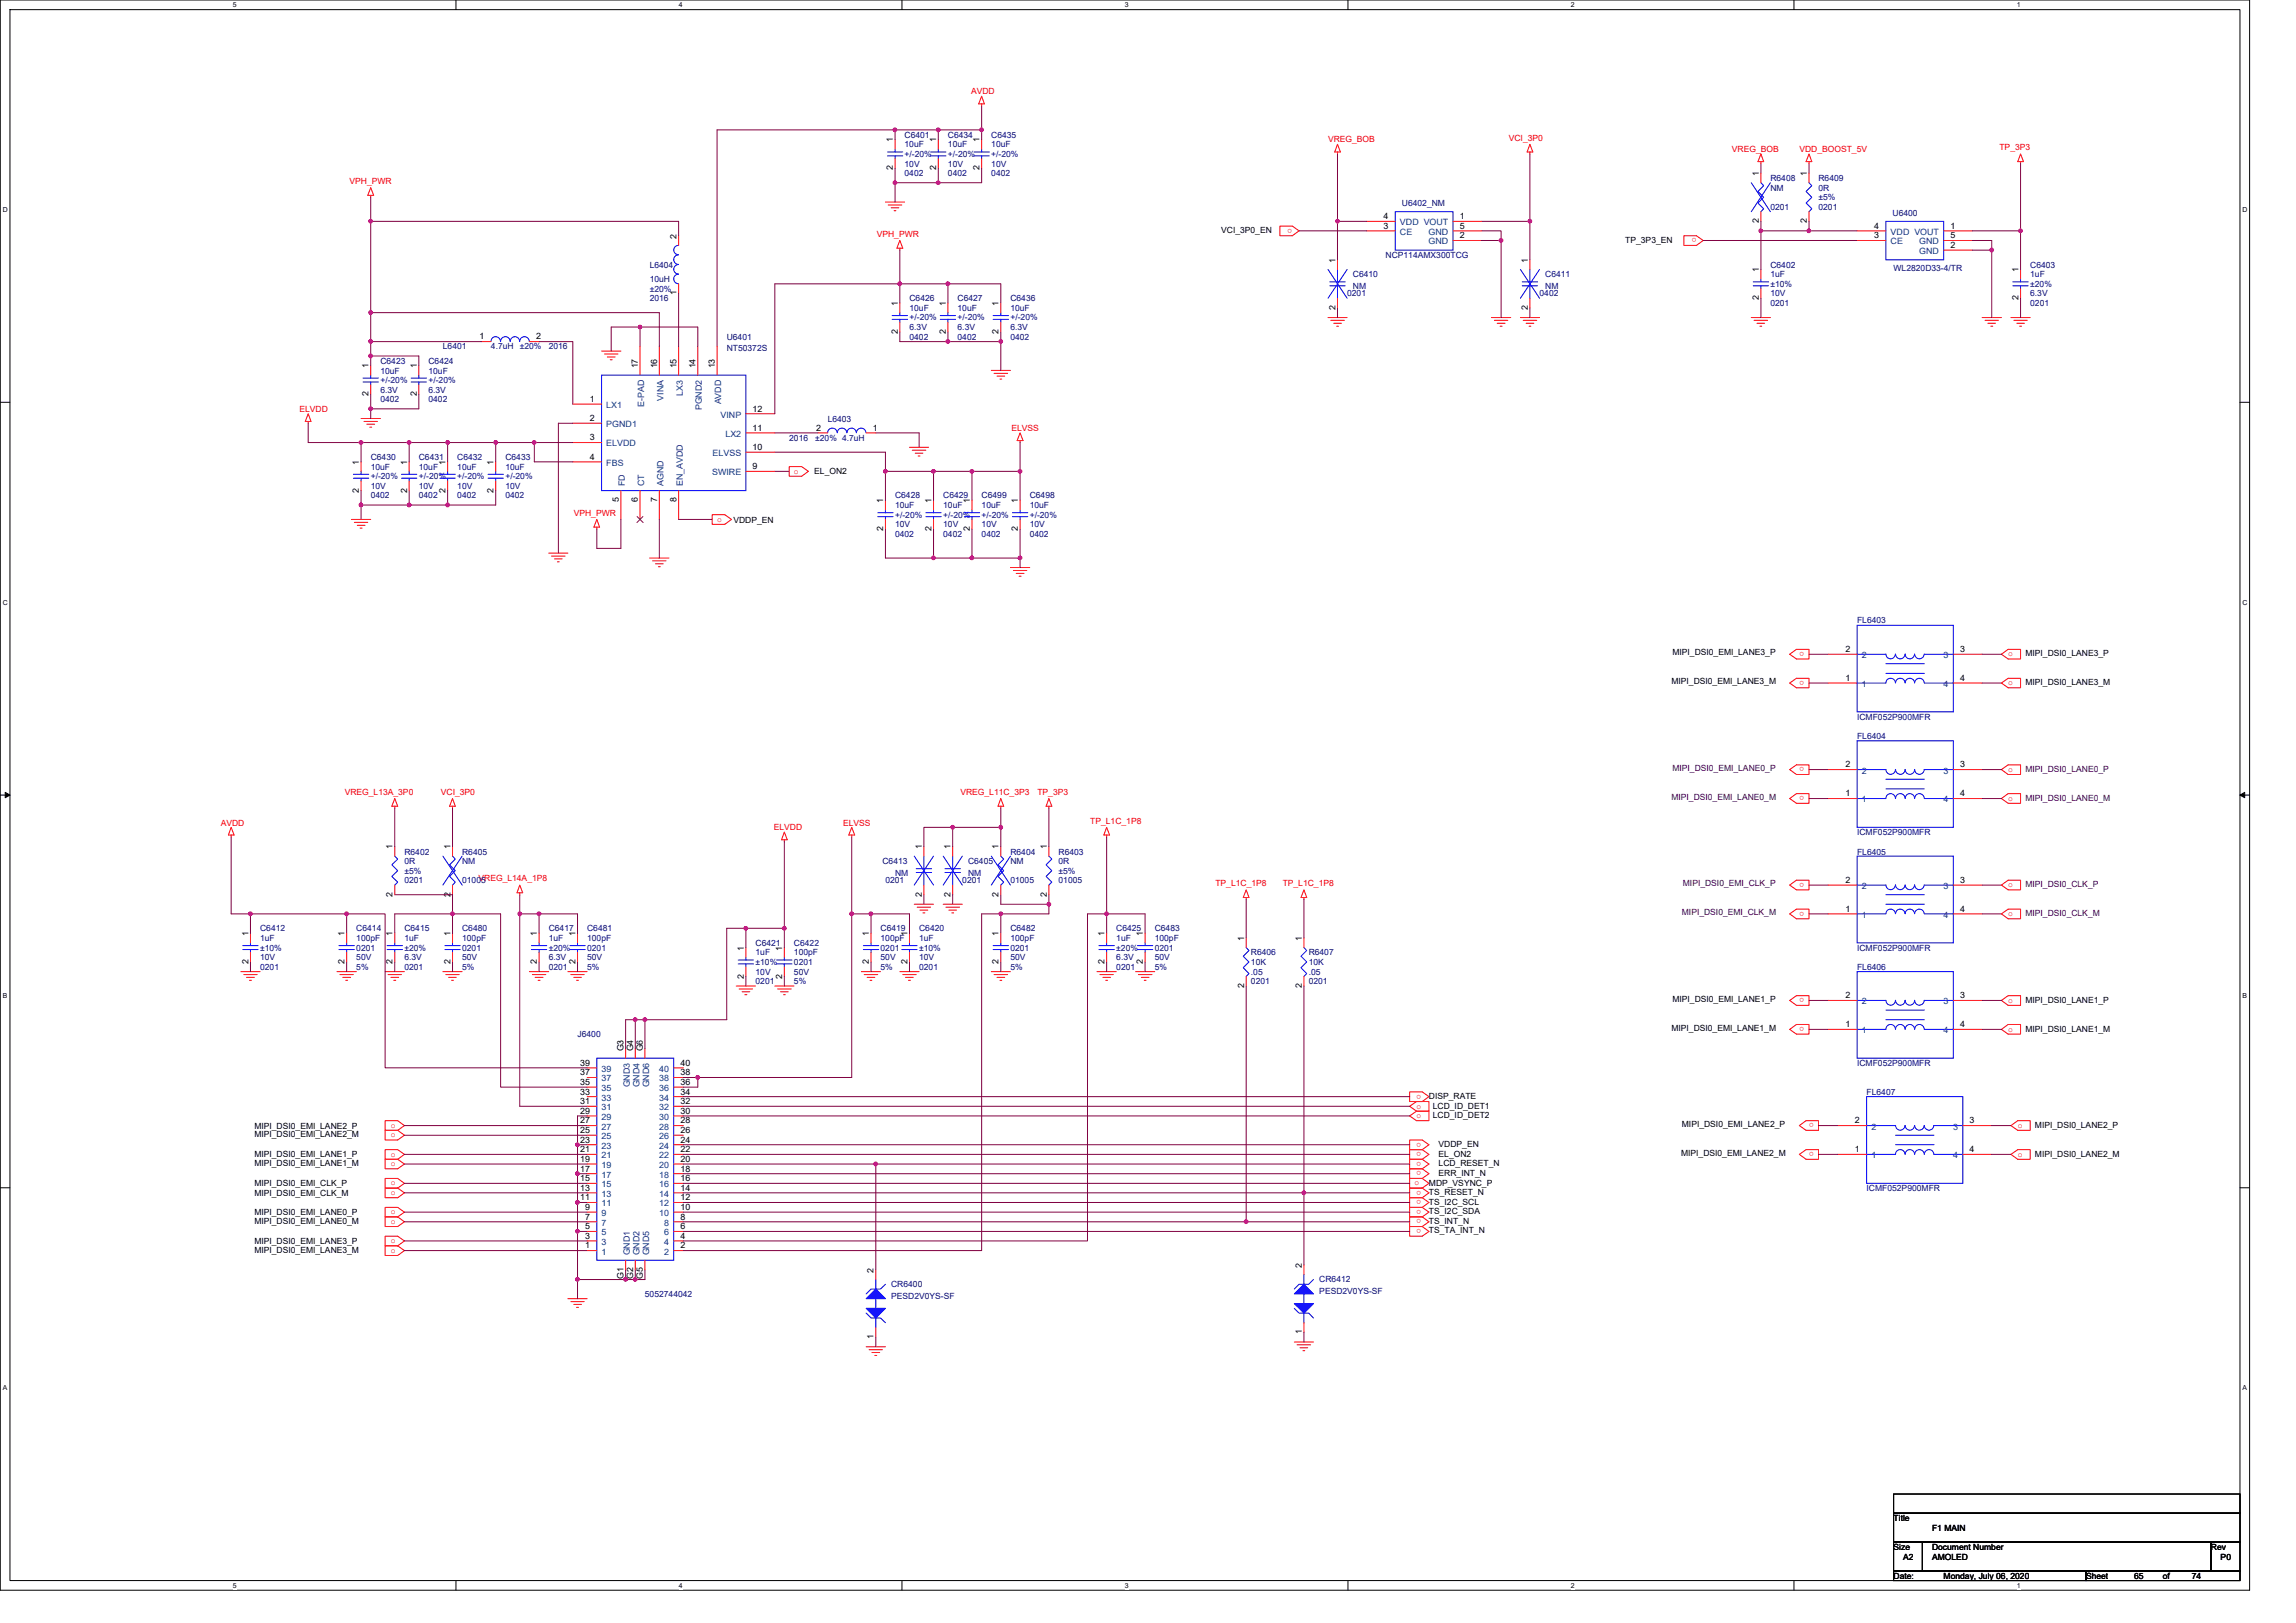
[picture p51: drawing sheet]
<svg xmlns="http://www.w3.org/2000/svg" width="297mm" height="210mm" viewBox="0 0 297 210" stroke-linecap="round" stroke-linejoin="round" font-family="sans-serif">
<defs><g id="words">
<g font-size="1.1" fill="#000080">
<text x="117" y="17.8">C6401</text>
<text x="122.6" y="17.8">C6434</text>
<text x="128.2" y="17.8">C6435</text>
<text x="117" y="19.1">10uF</text>
<text x="117" y="22.8">0402</text>
<text x="117" y="21.5">10V</text>
<text x="117" y="20.3">+/-20%</text>
<text x="122.6" y="19.1">10uF</text>
<text x="122.6" y="22.8">0402</text>
<text x="122.6" y="21.5">10V</text>
<text x="122.6" y="20.3">+/-20%</text>
<text x="128.2" y="19.1">10uF</text>
<text x="128.2" y="22.8">0402</text>
<text x="128.2" y="21.5">10V</text>
<text x="128.2" y="20.3">+/-20%</text>
<text x="229" y="23.4">R6408</text>
<text x="235.3" y="23.4">R6409</text>
<text x="181.4" y="26.6">U6402_NM</text>
<text x="229" y="24.7">NM</text>
<text x="229" y="27.2">0201</text>
<text x="235.3" y="24.7">0R</text>
<text x="235.3" y="25.9">±5%</text>
<text x="235.3" y="27.2">0201</text>
<text x="244.9" y="27.9">U6400</text>
<text x="84" y="34.6">L6404</text>
<text x="175" y="35.9">C6410</text>
<text x="179.3" y="33.4">NCP114AMX300TCG</text>
<text x="199.9" y="35.9">C6411</text>
<text x="229" y="34.6">C6402</text>
<text x="229" y="35.9">1uF</text>
<text x="245" y="35.1">WL2820D33-4/TR</text>
<text x="262.7" y="34.6">C6403</text>
<text x="262.7" y="35.9">1uF</text>
<text x="84" y="36.5">10uH</text>
<text x="84" y="37.7">±20%</text>
<text x="84" y="39">2016</text>
<text x="117.7" y="39">C6426</text>
<text x="117.7" y="40.2">10uF</text>
<text x="117.7" y="41.5">+/-20%</text>
<text x="123.9" y="39">C6427</text>
<text x="123.9" y="40.2">10uF</text>
<text x="123.9" y="41.5">+/-20%</text>
<text x="130.7" y="39">C6436</text>
<text x="130.7" y="40.2">10uF</text>
<text x="130.7" y="41.5">+/-20%</text>
<text x="174.3" y="38.4">0201</text>
<text x="175" y="37.4">NM</text>
<text x="199.2" y="38.4">0402</text>
<text x="199.9" y="37.4">NM</text>
<text x="229" y="39.6">0201</text>
<text x="229" y="38.4">10V</text>
<text x="229" y="37.1">±10%</text>
<text x="262.7" y="39.6">0201</text>
<text x="262.7" y="38.4">6.3V</text>
<text x="262.7" y="37.1">±20%</text>
<text x="49.2" y="47.1">C6423</text>
<text x="55.4" y="47.1">C6424</text>
<text x="57.3" y="45.2">L6401</text>
<text x="63.5" y="45.2">4.7uH</text>
<text x="67.2" y="45.2">±20%</text>
<text x="71" y="45.2">2016</text>
<text x="94" y="44">U6401</text>
<text x="94" y="45.4">NT50372S</text>
<text x="117.7" y="44">0402</text>
<text x="117.7" y="42.7">6.3V</text>
<text x="123.9" y="44">0402</text>
<text x="123.9" y="42.7">6.3V</text>
<text x="130.7" y="44">0402</text>
<text x="130.7" y="42.7">6.3V</text>
<text x="49.2" y="48.3">10uF</text>
<text x="49.2" y="52">0402</text>
<text x="49.2" y="50.8">6.3V</text>
<text x="49.2" y="49.6">+/-20%</text>
<text x="55.4" y="48.3">10uF</text>
<text x="55.4" y="52">0402</text>
<text x="55.4" y="50.8">6.3V</text>
<text x="55.4" y="49.6">+/-20%</text>
<text x="48" y="59.5">C6430</text>
<text x="54.2" y="59.5">C6431</text>
<text x="59.2" y="59.5">C6432</text>
<text x="65.4" y="59.5">C6433</text>
<text x="102.1" y="57">2016</text>
<text x="105.5" y="57">±20% 4.7uH</text>
<text x="107.1" y="54.5">L6403</text>
<text x="48" y="60.8">10uF</text>
<text x="48" y="64.5">0402</text>
<text x="48" y="63.2">10V</text>
<text x="48" y="62">+/-20%</text>
<text x="54.2" y="60.8">10uF</text>
<text x="54.2" y="64.5">0402</text>
<text x="54.2" y="63.2">10V</text>
<text x="54.2" y="62">+/-20%</text>
<text x="59.2" y="60.8">10uF</text>
<text x="59.2" y="64.5">0402</text>
<text x="59.2" y="63.2">10V</text>
<text x="59.2" y="62">+/-20%</text>
<text x="65.4" y="60.8">10uF</text>
<text x="65.4" y="64.5">0402</text>
<text x="65.4" y="63.2">10V</text>
<text x="65.4" y="62">+/-20%</text>
<text x="115.8" y="64.5">C6428</text>
<text x="115.8" y="65.7">10uF</text>
<text x="122" y="64.5">C6429</text>
<text x="122" y="65.7">10uF</text>
<text x="127" y="64.5">C6499</text>
<text x="127" y="65.7">10uF</text>
<text x="133.2" y="64.5">C6498</text>
<text x="133.2" y="65.7">10uF</text>
<text x="115.8" y="69.5">0402</text>
<text x="115.8" y="68.2">10V</text>
<text x="115.8" y="67">+/-20%</text>
<text x="122" y="69.5">0402</text>
<text x="122" y="68.2">10V</text>
<text x="122" y="67">+/-20%</text>
<text x="127" y="69.5">0402</text>
<text x="127" y="68.2">10V</text>
<text x="127" y="67">+/-20%</text>
<text x="133.2" y="69.5">0402</text>
<text x="133.2" y="68.2">10V</text>
<text x="133.2" y="67">+/-20%</text>
<text x="240.3" y="80.7">FL6403</text>
<text x="240.3" y="93.1">ICMF052P900MFR</text>
<text x="240.3" y="95.6">FL6404</text>
<text x="52.3" y="110.6">R6402</text>
<text x="52.3" y="111.8">0R</text>
<text x="52.3" y="113">±5%</text>
<text x="59.8" y="110.6">R6405</text>
<text x="59.8" y="111.8">NM</text>
<text x="114.2" y="111.8">C6413</text>
<text x="115.8" y="113.3">NM</text>
<text x="125.2" y="111.8">C6405</text>
<text x="125.2" y="113.3">NM</text>
<text x="130.7" y="110.6">R6404</text>
<text x="130.7" y="111.8">NM</text>
<text x="136.9" y="110.6">R6403</text>
<text x="136.9" y="111.8">0R</text>
<text x="136.9" y="113">±5%</text>
<text x="240.3" y="108.1">ICMF052P900MFR</text>
<text x="240.3" y="110.6">FL6405</text>
<text x="52.3" y="114.3">0201</text>
<text x="59.8" y="114.3">01005</text>
<text x="114.6" y="114.3">0201</text>
<text x="124.5" y="114.3">0201</text>
<text x="130.7" y="114.3">01005</text>
<text x="136.9" y="114.3">01005</text>
<text x="33.7" y="120.5">C6412</text>
<text x="33.7" y="121.8">1uF</text>
<text x="33.7" y="125.5">0201</text>
<text x="33.7" y="124.2">10V</text>
<text x="33.7" y="123">±10%</text>
<text x="46.1" y="120.5">C6414</text>
<text x="46.1" y="121.8">100pF</text>
<text x="46.1" y="123">0201</text>
<text x="46.1" y="124.2">50V</text>
<text x="46.1" y="125.5">5%</text>
<text x="52.3" y="120.5">C6415</text>
<text x="52.3" y="121.8">1uF</text>
<text x="52.3" y="125.5">0201</text>
<text x="52.3" y="124.2">6.3V</text>
<text x="52.3" y="123">±20%</text>
<text x="59.8" y="120.5">C6480</text>
<text x="59.8" y="121.8">100pF</text>
<text x="59.8" y="123">0201</text>
<text x="59.8" y="124.2">50V</text>
<text x="59.8" y="125.5">5%</text>
<text x="71" y="120.5">C6417</text>
<text x="71" y="121.8">1uF</text>
<text x="71" y="125.5">0201</text>
<text x="71" y="124.2">6.3V</text>
<text x="71" y="123">±20%</text>
<text x="76" y="120.5">C6481</text>
<text x="76" y="121.8">100pF</text>
<text x="76" y="123">0201</text>
<text x="76" y="124.2">50V</text>
<text x="76" y="125.5">5%</text>
<text x="97.7" y="122.4">C6421</text>
<text x="97.7" y="123.6">1uF</text>
<text x="97.7" y="124.9">±10%</text>
<text x="102.7" y="122.4">C6422</text>
<text x="102.7" y="123.6">100pF</text>
<text x="102.7" y="124.9">0201</text>
<text x="113.9" y="120.5">C6419</text>
<text x="113.9" y="121.8">100pF</text>
<text x="113.9" y="123">0201</text>
<text x="113.9" y="124.2">50V</text>
<text x="113.9" y="125.5">5%</text>
<text x="118.9" y="120.5">C6420</text>
<text x="118.9" y="121.8">1uF</text>
<text x="118.9" y="125.5">0201</text>
<text x="118.9" y="124.2">10V</text>
<text x="118.9" y="123">±10%</text>
<text x="130.7" y="120.5">C6482</text>
<text x="130.7" y="121.8">100pF</text>
<text x="130.7" y="123">0201</text>
<text x="130.7" y="124.2">50V</text>
<text x="130.7" y="125.5">5%</text>
<text x="144.4" y="120.5">C6425</text>
<text x="144.4" y="121.8">1uF</text>
<text x="144.4" y="125.5">0201</text>
<text x="144.4" y="124.2">6.3V</text>
<text x="144.4" y="123">±20%</text>
<text x="149.4" y="120.5">C6483</text>
<text x="149.4" y="121.8">100pF</text>
<text x="149.4" y="123">0201</text>
<text x="149.4" y="124.2">50V</text>
<text x="149.4" y="125.5">5%</text>
<text x="161.8" y="123.6">R6406</text>
<text x="161.8" y="124.9">10K</text>
<text x="169.3" y="123.6">R6407</text>
<text x="169.3" y="124.9">10K</text>
<text x="240.3" y="123">ICMF052P900MFR</text>
<text x="240.3" y="125.5">FL6406</text>
<text x="97.7" y="127.3">0201</text>
<text x="97.7" y="126.1">10V</text>
<text x="102.7" y="126.1">50V</text>
<text x="102.7" y="127.3">5%</text>
<text x="161.8" y="126.1">.05</text>
<text x="161.8" y="127.3">0201</text>
<text x="169.3" y="126.1">.05</text>
<text x="169.3" y="127.3">0201</text>
<text x="74.7" y="134.2">J6400</text>
<text x="240.3" y="137.9">ICMF052P900MFR</text>
<text x="241.5" y="141.7">FL6407</text>
<text x="241.5" y="154.1">ICMF052P900MFR</text>
<text x="83.4" y="167.8">5052744042</text>
<text x="115.3" y="166.6">CR6400</text>
<text x="170.7" y="165.9">CR6412</text>
<text x="170.7" y="167.4">PESD2V0YS-SF</text>
<text x="115.3" y="168">PESD2V0YS-SF</text>
</g>
<g font-size="1.1" fill="#f00">
<text x="125.6" y="12.2">AVDD</text>
<text x="45.2" y="23.8">VPH_PWR</text>
<text x="171.8" y="18.4">VREG_BOB</text>
<text x="195.2" y="18.2">VCI_3P0</text>
<text x="224.1" y="19.7">VREG_BOB</text>
<text x="232.8" y="19.7">VDD_BOOST_5V</text>
<text x="258.7" y="19.4">TP_3P3</text>
<text x="167.2" y="29.6" transform="rotate(180 167.2 29.6)">o</text>
<text x="113.4" y="30.6">VPH_PWR</text>
<text x="219.5" y="30.8" transform="rotate(180 219.5 30.8)">o</text>
<text x="38.8" y="53.3">ELVDD</text>
<text x="130.8" y="55.8">ELVSS</text>
<text x="102.7" y="61.3">o</text>
<text x="74.2" y="66.7">VPH_PWR</text>
<text x="92.8" y="67.5">o</text>
<text x="233.4" y="84.3" transform="rotate(180 233.4 84.3)">o</text>
<text x="233.4" y="88.1" transform="rotate(180 233.4 88.1)">o</text>
<text x="259.8" y="88.7">o</text>
<text x="259.8" y="84.9">o</text>
<text x="233.4" y="99.3" transform="rotate(180 233.4 99.3)">o</text>
<text x="259.8" y="99.9">o</text>
<text x="28.6" y="106.8">AVDD</text>
<text x="44.6" y="102.8">VREG_L13A_3P0</text>
<text x="57" y="102.8">VCI_3P0</text>
<text x="100.1" y="107.4">ELVDD</text>
<text x="109.1" y="106.8">ELVSS</text>
<text x="124.2" y="102.8">VREG_L11C_3P3</text>
<text x="134.2" y="102.8">TP_3P3</text>
<text x="141.1" y="106.6">TP_L1C_1P8</text>
<text x="233.4" y="103" transform="rotate(180 233.4 103)">o</text>
<text x="259.8" y="103.6">o</text>
<text x="61.9" y="114">VREG_L14A_1P8</text>
<text x="157.2" y="114.7">TP_L1C_1P8</text>
<text x="165.9" y="114.7">TP_L1C_1P8</text>
<text x="233.4" y="114.2" transform="rotate(180 233.4 114.2)">o</text>
<text x="233.4" y="118" transform="rotate(180 233.4 118)">o</text>
<text x="259.8" y="114.8">o</text>
<text x="259.8" y="118.5">o</text>
<text x="233.4" y="129.2" transform="rotate(180 233.4 129.2)">o</text>
<text x="259.8" y="129.7">o</text>
<text x="233.4" y="132.9" transform="rotate(180 233.4 132.9)">o</text>
<text x="259.8" y="133.5">o</text>
<text x="183.3" y="143.4">o</text>
<text x="183.9" y="141.6" transform="rotate(180 183.9 141.6)">o</text>
<text x="50.6" y="149.6">o</text>
<text x="50.6" y="145.9">o</text>
<text x="50.6" y="147.2">o</text>
<text x="183.3" y="144.7">o</text>
<text x="183.9" y="147.8" transform="rotate(180 183.9 147.8)">o</text>
<text x="183.9" y="149.1" transform="rotate(180 183.9 149.1)">o</text>
<text x="234.7" y="149.1" transform="rotate(180 234.7 149.1)">o</text>
<text x="234.7" y="145.3" transform="rotate(180 234.7 145.3)">o</text>
<text x="261" y="149.6">o</text>
<text x="261" y="145.9">o</text>
<text x="50.6" y="150.9">o</text>
<text x="50.6" y="153.4">o</text>
<text x="50.6" y="154.6">o</text>
<text x="183" y="153.4">o</text>
<text x="183.9" y="155.3" transform="rotate(180 183.9 155.3)">o</text>
<text x="183.9" y="154.1" transform="rotate(180 183.9 154.1)">o</text>
<text x="183.9" y="150.3" transform="rotate(180 183.9 150.3)">o</text>
<text x="183.9" y="151.6" transform="rotate(180 183.9 151.6)">o</text>
<text x="50.6" y="157.1">o</text>
<text x="50.6" y="158.3">o</text>
<text x="50.6" y="160.8">o</text>
<text x="183.9" y="156.5" transform="rotate(180 183.9 156.5)">o</text>
<text x="183.9" y="159" transform="rotate(180 183.9 159)">o</text>
<text x="183.9" y="157.8" transform="rotate(180 183.9 157.8)">o</text>
<text x="50.6" y="162.1">o</text>
</g>
<g font-size="1.1">
<text x="115.5" y="22" transform="rotate(-90 115.5 22)">2</text>
<text x="115.5" y="18.4" transform="rotate(-90 115.5 18.4)">1</text>
<text x="121.1" y="22" transform="rotate(-90 121.1 22)">2</text>
<text x="121.1" y="18.4" transform="rotate(-90 121.1 18.4)">1</text>
<text x="126.7" y="22" transform="rotate(-90 126.7 22)">2</text>
<text x="126.7" y="18.4" transform="rotate(-90 126.7 18.4)">1</text>
<text x="227.5" y="22.8" transform="rotate(-90 227.5 22.8)">1</text>
<text x="233.8" y="22.8" transform="rotate(-90 233.8 22.8)">1</text>
<text x="179" y="29.6">3</text>
<text x="179" y="28.4">4</text>
<text x="188.8" y="29.6">5</text>
<text x="188.8" y="28.4">1</text>
<text x="227.5" y="28.9" transform="rotate(-90 227.5 28.9)">2</text>
<text x="233.8" y="28.9" transform="rotate(-90 233.8 28.9)">2</text>
<text x="242.5" y="29.6">4</text>
<text x="252.3" y="29.6">1</text>
<text x="87.5" y="30.9" transform="rotate(-90 87.5 30.9)">2</text>
<text x="158" y="30.1">VCI_3P0_EN</text>
<text x="172.8" y="34" transform="rotate(-90 172.8 34)">1</text>
<text x="188.8" y="30.8">2</text>
<text x="197.7" y="34" transform="rotate(-90 197.7 34)">1</text>
<text x="210.3" y="31.4">TP_3P3_EN</text>
<text x="227.5" y="35.2" transform="rotate(-90 227.5 35.2)">1</text>
<text x="242.5" y="30.8">3</text>
<text x="252.3" y="32.1">2</text>
<text x="252.3" y="30.8">5</text>
<text x="261.1" y="35.2" transform="rotate(-90 261.1 35.2)">1</text>
<text x="87.5" y="38.2" transform="rotate(-90 87.5 38.2)">1</text>
<text x="116.1" y="39.6" transform="rotate(-90 116.1 39.6)">1</text>
<text x="122.4" y="39.6" transform="rotate(-90 122.4 39.6)">1</text>
<text x="129.2" y="39.6" transform="rotate(-90 129.2 39.6)">1</text>
<text x="172.8" y="40.1" transform="rotate(-90 172.8 40.1)">2</text>
<text x="197.7" y="40.1" transform="rotate(-90 197.7 40.1)">2</text>
<text x="227.5" y="38.8" transform="rotate(-90 227.5 38.8)">2</text>
<text x="261.1" y="38.8" transform="rotate(-90 261.1 38.8)">2</text>
<text x="47.7" y="47.7" transform="rotate(-90 47.7 47.7)">1</text>
<text x="53.9" y="47.7" transform="rotate(-90 53.9 47.7)">1</text>
<text x="62" y="43.9">1</text>
<text x="69.4" y="43.9">2</text>
<text x="82.5" y="47.7" transform="rotate(-90 82.5 47.7)">17</text>
<text x="85" y="47.7" transform="rotate(-90 85 47.7)">16</text>
<text x="87.5" y="47.7" transform="rotate(-90 87.5 47.7)">15</text>
<text x="90" y="47.7" transform="rotate(-90 90 47.7)">14</text>
<text x="92.5" y="47.7" transform="rotate(-90 92.5 47.7)">13</text>
<text x="116.1" y="43.2" transform="rotate(-90 116.1 43.2)">2</text>
<text x="122.4" y="43.2" transform="rotate(-90 122.4 43.2)">2</text>
<text x="129.2" y="43.2" transform="rotate(-90 129.2 43.2)">2</text>
<text x="47.7" y="51.3" transform="rotate(-90 47.7 51.3)">2</text>
<text x="53.9" y="51.3" transform="rotate(-90 53.9 51.3)">2</text>
<text x="76.3" y="52">1</text>
<text x="97.4" y="53.3">12</text>
<text x="76.3" y="54.5">2</text>
<text x="76.3" y="57">3</text>
<text x="76.3" y="59.5">4</text>
<text x="97.4" y="55.7">11</text>
<text x="97.4" y="58.2">10</text>
<text x="105.6" y="55.7">2</text>
<text x="112.9" y="55.7">1</text>
<text x="46.4" y="63.7" transform="rotate(-90 46.4 63.7)">2</text>
<text x="46.4" y="60.1" transform="rotate(-90 46.4 60.1)">1</text>
<text x="52.7" y="63.7" transform="rotate(-90 52.7 63.7)">2</text>
<text x="52.7" y="60.1" transform="rotate(-90 52.7 60.1)">1</text>
<text x="57.6" y="63.7" transform="rotate(-90 57.6 63.7)">2</text>
<text x="57.6" y="60.1" transform="rotate(-90 57.6 60.1)">1</text>
<text x="63.9" y="63.7" transform="rotate(-90 63.9 63.7)">2</text>
<text x="63.9" y="60.1" transform="rotate(-90 63.9 60.1)">1</text>
<text x="80" y="65" transform="rotate(-90 80 65)">5</text>
<text x="82.5" y="65" transform="rotate(-90 82.5 65)">6</text>
<text x="85" y="65" transform="rotate(-90 85 65)">7</text>
<text x="87.5" y="65" transform="rotate(-90 87.5 65)">8</text>
<text x="97.4" y="60.7">9</text>
<text x="105.3" y="61.4">EL_ON2</text>
<text x="114.3" y="65.1" transform="rotate(-90 114.3 65.1)">1</text>
<text x="120.5" y="65.1" transform="rotate(-90 120.5 65.1)">1</text>
<text x="125.5" y="65.1" transform="rotate(-90 125.5 65.1)">1</text>
<text x="131.7" y="65.1" transform="rotate(-90 131.7 65.1)">1</text>
<text x="94.9" y="67.6">VDDP_EN</text>
<text x="114.3" y="68.7" transform="rotate(-90 114.3 68.7)">2</text>
<text x="120.5" y="68.7" transform="rotate(-90 120.5 68.7)">2</text>
<text x="125.5" y="68.7" transform="rotate(-90 125.5 68.7)">2</text>
<text x="131.7" y="68.7" transform="rotate(-90 131.7 68.7)">2</text>
<text x="216.2" y="88.5">MIPI_DSI0_EMI_LANE3_M</text>
<text x="216.4" y="84.8">MIPI_DSI0_EMI_LANE3_P</text>
<text x="238.8" y="88.1">1</text>
<text x="238.8" y="84.4">2</text>
<text x="253.6" y="84.4">3</text>
<text x="253.6" y="88.1">4</text>
<text x="262" y="88.6">MIPI_DSI0_LANE3_M</text>
<text x="262" y="84.9">MIPI_DSI0_LANE3_P</text>
<text x="238.8" y="99.3">2</text>
<text x="253.6" y="99.3">3</text>
<text x="238.8" y="103">1</text>
<text x="253.6" y="103">4</text>
<text x="50.8" y="109.9" transform="rotate(-90 50.8 109.9)">1</text>
<text x="58.3" y="109.9" transform="rotate(-90 58.3 109.9)">1</text>
<text x="119.2" y="109.9" transform="rotate(-90 119.2 109.9)">1</text>
<text x="123" y="109.9" transform="rotate(-90 123 109.9)">1</text>
<text x="129.2" y="109.9" transform="rotate(-90 129.2 109.9)">1</text>
<text x="135.4" y="109.9" transform="rotate(-90 135.4 109.9)">1</text>
<text x="50.8" y="116" transform="rotate(-90 50.8 116)">2</text>
<text x="58.3" y="116" transform="rotate(-90 58.3 116)">2</text>
<text x="119.2" y="116" transform="rotate(-90 119.2 116)">2</text>
<text x="123" y="116" transform="rotate(-90 123 116)">2</text>
<text x="129.2" y="116" transform="rotate(-90 129.2 116)">2</text>
<text x="135.4" y="116" transform="rotate(-90 135.4 116)">2</text>
<text x="238.8" y="118">1</text>
<text x="238.8" y="114.2">2</text>
<text x="253.6" y="114.2">3</text>
<text x="253.6" y="118">4</text>
<text x="32.1" y="124.7" transform="rotate(-90 32.1 124.7)">2</text>
<text x="32.1" y="121.1" transform="rotate(-90 32.1 121.1)">1</text>
<text x="44.6" y="124.7" transform="rotate(-90 44.6 124.7)">2</text>
<text x="44.6" y="121.1" transform="rotate(-90 44.6 121.1)">1</text>
<text x="50.8" y="124.7" transform="rotate(-90 50.8 124.7)">2</text>
<text x="50.8" y="121.1" transform="rotate(-90 50.8 121.1)">1</text>
<text x="58.3" y="124.7" transform="rotate(-90 58.3 124.7)">2</text>
<text x="58.3" y="121.1" transform="rotate(-90 58.3 121.1)">1</text>
<text x="69.5" y="124.7" transform="rotate(-90 69.5 124.7)">2</text>
<text x="69.5" y="121.1" transform="rotate(-90 69.5 121.1)">1</text>
<text x="74.4" y="124.7" transform="rotate(-90 74.4 124.7)">2</text>
<text x="74.4" y="121.1" transform="rotate(-90 74.4 121.1)">1</text>
<text x="96.2" y="123" transform="rotate(-90 96.2 123)">1</text>
<text x="101.2" y="123" transform="rotate(-90 101.2 123)">1</text>
<text x="112.4" y="124.7" transform="rotate(-90 112.4 124.7)">2</text>
<text x="112.4" y="121.1" transform="rotate(-90 112.4 121.1)">1</text>
<text x="117.4" y="124.7" transform="rotate(-90 117.4 124.7)">2</text>
<text x="117.4" y="121.1" transform="rotate(-90 117.4 121.1)">1</text>
<text x="129.2" y="124.7" transform="rotate(-90 129.2 124.7)">2</text>
<text x="129.2" y="121.1" transform="rotate(-90 129.2 121.1)">1</text>
<text x="142.9" y="124.7" transform="rotate(-90 142.9 124.7)">2</text>
<text x="142.9" y="121.1" transform="rotate(-90 142.9 121.1)">1</text>
<text x="147.9" y="124.7" transform="rotate(-90 147.9 124.7)">2</text>
<text x="147.9" y="121.1" transform="rotate(-90 147.9 121.1)">1</text>
<text x="160.9" y="121.7" transform="rotate(-90 160.9 121.7)">1</text>
<text x="168.4" y="121.7" transform="rotate(-90 168.4 121.7)">1</text>
<text x="96.2" y="126.6" transform="rotate(-90 96.2 126.6)">2</text>
<text x="101.2" y="126.6" transform="rotate(-90 101.2 126.6)">2</text>
<text x="160.9" y="127.8" transform="rotate(-90 160.9 127.8)">2</text>
<text x="168.4" y="127.8" transform="rotate(-90 168.4 127.8)">2</text>
<text x="216.4" y="129.6">MIPI_DSI0_EMI_LANE1_P</text>
<text x="238.8" y="129.2">2</text>
<text x="253.6" y="129.2">3</text>
<text x="262" y="129.7">MIPI_DSI0_LANE1_P</text>
<text x="75.1" y="137.9">39</text>
<text x="80.7" y="136" transform="rotate(-90 80.7 136)">G3</text>
<text x="81.9" y="136" transform="rotate(-90 81.9 136)">G4</text>
<text x="83.2" y="136" transform="rotate(-90 83.2 136)">G6</text>
<text x="88" y="137.9">40</text>
<text x="216.2" y="133.3">MIPI_DSI0_EMI_LANE1_M</text>
<text x="238.8" y="132.9">1</text>
<text x="253.6" y="132.9">4</text>
<text x="262" y="133.5">MIPI_DSI0_LANE1_M</text>
<text x="75.1" y="142.9">31</text>
<text x="75.1" y="141.6">33</text>
<text x="75.1" y="140.4">35</text>
<text x="75.1" y="139.1">37</text>
<text x="88" y="142.9">32</text>
<text x="88" y="141.6">34</text>
<text x="88" y="140.4">36</text>
<text x="88" y="139.1">38</text>
<text x="184.9" y="142.2">DISP_RATE</text>
<text x="185.4" y="143.5">LCD_ID_DET1</text>
<text x="32.9" y="149.8">MIPI_DSI0_EMI_LANE1_P</text>
<text x="32.9" y="146">MIPI_DSI0_EMI_LANE2_P</text>
<text x="32.9" y="147.1">MIPI_DSI0_EMI_LANE2_M</text>
<text x="75.1" y="149.1">21</text>
<text x="75.1" y="147.8">23</text>
<text x="75.1" y="146.6">25</text>
<text x="75.1" y="145.4">27</text>
<text x="75.1" y="144.1">29</text>
<text x="88" y="149.1">22</text>
<text x="88" y="147.8">24</text>
<text x="88" y="146.6">26</text>
<text x="88" y="145.4">28</text>
<text x="88" y="144.1">30</text>
<text x="185.4" y="144.7">LCD_ID_DET2</text>
<text x="186.1" y="148.4">VDDP_EN</text>
<text x="186.1" y="149.6">EL_ON2</text>
<text x="217.5" y="149.5">MIPI_DSI0_EMI_LANE2_M</text>
<text x="217.6" y="145.8">MIPI_DSI0_EMI_LANE2_P</text>
<text x="240" y="149.1">1</text>
<text x="240" y="145.4">2</text>
<text x="254.8" y="145.4">3</text>
<text x="254.8" y="149.1">4</text>
<text x="263.3" y="149.6">MIPI_DSI0_LANE2_M</text>
<text x="263.3" y="145.9">MIPI_DSI0_LANE2_P</text>
<text x="32.9" y="150.9">MIPI_DSI0_EMI_LANE1_M</text>
<text x="32.9" y="153.5">MIPI_DSI0_EMI_CLK_P</text>
<text x="32.9" y="154.7">MIPI_DSI0_EMI_CLK_M</text>
<text x="75.1" y="155.3">11</text>
<text x="75.1" y="154.1">13</text>
<text x="75.1" y="152.8">15</text>
<text x="75.1" y="151.6">17</text>
<text x="75.1" y="150.3">19</text>
<text x="88" y="155.3">12</text>
<text x="88" y="154.1">14</text>
<text x="88" y="152.8">16</text>
<text x="88" y="151.6">18</text>
<text x="88" y="150.3">20</text>
<text x="184.9" y="155.9">TS_I2C_SCL</text>
<text x="184.9" y="154.6">TS_RESET_N</text>
<text x="184.9" y="153.5">MDP_VSYNC_P</text>
<text x="186.1" y="150.9">LCD_RESET_N</text>
<text x="186.1" y="152.1">ERR_INT_N</text>
<text x="32.9" y="157.2">MIPI_DSI0_EMI_LANE0_P</text>
<text x="32.9" y="158.3">MIPI_DSI0_EMI_LANE0_M</text>
<text x="32.9" y="161">MIPI_DSI0_EMI_LANE3_P</text>
<text x="75.7" y="161.5">1</text>
<text x="75.7" y="160.3">3</text>
<text x="75.7" y="159">5</text>
<text x="75.7" y="157.8">7</text>
<text x="75.7" y="156.5">9</text>
<text x="88" y="161.5">2</text>
<text x="88" y="160.3">4</text>
<text x="88" y="159">6</text>
<text x="88" y="157.8">8</text>
<text x="88" y="156.5">10</text>
<text x="184.9" y="157.1">TS_I2C_SDA</text>
<text x="184.9" y="159.6">TS_TA_INT_N</text>
<text x="184.9" y="158.3">TS_INT_N</text>
<text x="32.9" y="162.1">MIPI_DSI0_EMI_LANE3_M</text>
<text x="80.7" y="165.4" transform="rotate(-90 80.7 165.4)">G1</text>
<text x="81.9" y="165.4" transform="rotate(-90 81.9 165.4)">G2</text>
<text x="83.2" y="165.4" transform="rotate(-90 83.2 165.4)">G5</text>
<text x="113" y="164.7" transform="rotate(-90 113 164.7)">2</text>
<text x="168.4" y="164" transform="rotate(-90 168.4 164)">2</text>
<text x="113" y="173.3" transform="rotate(-90 113 173.3)">1</text>
<text x="168.4" y="172.6" transform="rotate(-90 168.4 172.6)">1</text>
<text x="245" y="196.8">Title</text>
<text x="245" y="200.5">Size</text>
<text x="246.2" y="201.8">A2</text>
<text x="250" y="200.5">Document Number</text>
<text x="250" y="201.8">AMOLED</text>
<text x="250" y="198">F1 MAIN</text>
<text x="286" y="200.5">Rev</text>
<text x="287.3" y="201.8">P0</text>
<text x="245" y="204.3">Date:</text>
<text x="251.5" y="204.3">Monday, July 06, 2020</text>
<text x="269.9" y="204.3">Sheet</text>
<text x="276.1" y="204.3">65</text>
<text x="279.8" y="204.3">of</text>
<text x="283.6" y="204.3">74</text>
</g>
<g font-size="1.1" fill="#004080">
<text x="181.1" y="29.1">VDD VOUT</text>
<text x="181.1" y="30.4">CE</text>
<text x="184.8" y="31.6">GND</text>
<text x="184.8" y="30.4">GND</text>
<text x="244.6" y="31.6">CE</text>
<text x="244.6" y="30.4">VDD VOUT</text>
<text x="248.3" y="32.9">GND</text>
<text x="248.3" y="31.6">GND</text>
<text x="78.4" y="52.8">LX1</text>
<text x="83.3" y="52.6" transform="rotate(-90 83.3 52.6)">E-PAD</text>
<text x="85.8" y="51.8" transform="rotate(-90 85.8 51.8)">VINA</text>
<text x="88.3" y="51.2" transform="rotate(-90 88.3 51.2)">LX3</text>
<text x="90.8" y="53.1" transform="rotate(-90 90.8 53.1)">PGND2</text>
<text x="93.3" y="52.3" transform="rotate(-90 93.3 52.3)">AVDD</text>
<text x="78.4" y="55.3">PGND1</text>
<text x="78.4" y="57.8">ELVDD</text>
<text x="92.2" y="59">ELVSS</text>
<text x="93.2" y="54">VINP</text>
<text x="93.8" y="56.5">LX2</text>
<text x="78.4" y="60.3">FBS</text>
<text x="80.9" y="62.9" transform="rotate(-90 80.9 62.9)">FD</text>
<text x="83.3" y="62.9" transform="rotate(-90 83.3 62.9)">CT</text>
<text x="85.8" y="62.9" transform="rotate(-90 85.8 62.9)">AGND</text>
<text x="88.3" y="62.9" transform="rotate(-90 88.3 62.9)">EN_AVDD</text>
<text x="92.1" y="61.5">SWIRE</text>
<text x="240.9" y="88.9">1</text>
<text x="240.9" y="85.2">2</text>
<text x="251.5" y="85.2">3</text>
<text x="251.5" y="88.9">4</text>
<text x="240.9" y="100.1">2</text>
<text x="251.5" y="100.1">3</text>
<text x="240.9" y="103.8">1</text>
<text x="251.5" y="103.8">4</text>
<text x="240.9" y="118.7">1</text>
<text x="240.9" y="115">2</text>
<text x="251.5" y="115">3</text>
<text x="251.5" y="118.7">4</text>
<text x="240.9" y="129.9">2</text>
<text x="251.5" y="129.9">3</text>
<text x="240.9" y="133.7">1</text>
<text x="251.5" y="133.7">4</text>
<text x="77.8" y="143.6">31</text>
<text x="77.8" y="142.4">33</text>
<text x="77.8" y="141.2">35</text>
<text x="77.8" y="139.9">37</text>
<text x="77.8" y="138.7">39</text>
<text x="81.5" y="140.7" transform="rotate(-90 81.5 140.7)">GND3</text>
<text x="82.7" y="140.7" transform="rotate(-90 82.7 140.7)">GND4</text>
<text x="84" y="140.7" transform="rotate(-90 84 140.7)">GND6</text>
<text x="85.3" y="143.6">32</text>
<text x="85.3" y="142.4">34</text>
<text x="85.3" y="141.2">36</text>
<text x="85.3" y="139.9">38</text>
<text x="85.3" y="138.7">40</text>
<text x="77.8" y="149.9">21</text>
<text x="77.8" y="148.6">23</text>
<text x="77.8" y="147.4">25</text>
<text x="77.8" y="146.1">27</text>
<text x="77.8" y="144.9">29</text>
<text x="85.3" y="149.9">22</text>
<text x="85.3" y="148.6">24</text>
<text x="85.3" y="147.4">26</text>
<text x="85.3" y="146.1">28</text>
<text x="85.3" y="144.9">30</text>
<text x="242.1" y="149.9">1</text>
<text x="242.1" y="146.1">2</text>
<text x="252.7" y="146.1">3</text>
<text x="252.7" y="149.9">4</text>
<text x="77.8" y="154.8">13</text>
<text x="77.8" y="153.6">15</text>
<text x="77.8" y="152.4">17</text>
<text x="77.8" y="151.1">19</text>
<text x="85.3" y="154.8">14</text>
<text x="85.3" y="153.6">16</text>
<text x="85.3" y="152.4">18</text>
<text x="85.3" y="151.1">20</text>
<text x="77.8" y="161.1">3</text>
<text x="77.8" y="159.8">5</text>
<text x="77.8" y="158.6">7</text>
<text x="77.8" y="157.3">9</text>
<text x="77.8" y="156.1">11</text>
<text x="85.3" y="157.3">10</text>
<text x="85.3" y="156.1">12</text>
<text x="85.9" y="161.1">4</text>
<text x="85.9" y="159.8">6</text>
<text x="85.9" y="158.6">8</text>
<text x="77.8" y="162.3">1</text>
<text x="81.5" y="162.4" transform="rotate(-90 81.5 162.4)">GND1</text>
<text x="82.7" y="162.4" transform="rotate(-90 82.7 162.4)">GND2</text>
<text x="84" y="162.4" transform="rotate(-90 84 162.4)">GND5</text>
<text x="85.9" y="162.3">2</text>
</g>
<g font-size="1.1" fill="#400040">
<text x="216.4" y="99.7">MIPI_DSI0_EMI_LANE0_P</text>
<text x="262" y="99.8">MIPI_DSI0_LANE0_P</text>
<text x="216.2" y="103.4">MIPI_DSI0_EMI_LANE0_M</text>
<text x="262" y="103.6">MIPI_DSI0_LANE0_M</text>
<text x="217.6" y="118.4">MIPI_DSI0_EMI_CLK_M</text>
<text x="217.7" y="114.7">MIPI_DSI0_EMI_CLK_P</text>
<text x="262" y="114.8">MIPI_DSI0_CLK_P</text>
<text x="262" y="118.5">MIPI_DSI0_CLK_M</text>
</g>
<g font-size=".9">
<text x="30.1" y="1">5</text>
<text x="87.8" y="1">4</text>
<text x="145.5" y="1">3</text>
<text x="203.2" y="1">2</text>
<text x="260.9" y="1">1</text>
<text x=".4" y="27.5">D</text>
<text x="290.1" y="27.5">D</text>
<text x=".4" y="78.3">C</text>
<text x="290.1" y="78.3">C</text>
<text x=".4" y="129.1">B</text>
<text x="290.1" y="129.1">B</text>
<text x=".4" y="179.9">A</text>
<text x="290.1" y="179.9">A</text>
<text x="30.1" y="205.4">5</text>
<text x="87.8" y="205.4">4</text>
<text x="145.5" y="205.4">3</text>
<text x="203.2" y="205.4">2</text>
<text x="260.9" y="205.4">1</text>
</g>
</g></defs>
<path d="M0 0h291v205.7h-291zM1.3 1.2h288.5v203.3h-288.5z" fill="none" stroke="#000" stroke-width=".13"/>
<g fill="#fff">
<path d="M30.1 .1h.5v1h-.5z"/>
<path d="M30.1 204.6h.5v1h-.5z"/>
</g>
<path d="M59 0v1.2M59 204.5v1.2" fill="none" stroke="#000" stroke-width=".13"/>
<g fill="#fff">
<path d="M87.8 .1h.5v1h-.5z"/>
<path d="M87.8 204.6h.5v1h-.5z"/>
</g>
<path d="M116.7 0v1.2M116.7 204.5v1.2" fill="none" stroke="#000" stroke-width=".13"/>
<g fill="#fff">
<path d="M145.5 .1h.5v1h-.5z"/>
<path d="M145.5 204.6h.5v1h-.5z"/>
</g>
<path d="M174.4 0v1.2M174.4 204.5v1.2" fill="none" stroke="#000" stroke-width=".13"/>
<g fill="#fff">
<path d="M203.2 .1h.5v1h-.5z"/>
<path d="M203.2 204.6h.5v1h-.5z"/>
</g>
<path d="M232.1 0v1.2M232.1 204.5v1.2" fill="none" stroke="#000" stroke-width=".13"/>
<g fill="#fff">
<path d="M260.9 .1h.5v1h-.5z"/>
<path d="M260.9 204.6h.5v1h-.5z"/>
<path d="M.4 26.6h.6v1h-.6z"/>
<path d="M290.1 26.6h.6v1h-.6z"/>
<path d="M.4 77.4h.6v1h-.6z"/>
<path d="M290.1 77.4h.6v1h-.6z"/>
</g>
<path d="M0 52h1.3M289.8 52h1.2" fill="none" stroke="#000" stroke-width=".13"/>
<g fill="#fff">
<path d="M.4 128.3h.5v1h-.5z"/>
<path d="M290.1 128.3h.6v1h-.6z"/>
</g>
<path d="M0 102.9h1.3M289.8 102.9h1.2" fill="none" stroke="#000" stroke-width=".13"/>
<path d="M.7 102.5l.6 .4-.6 .3zM289.8 102.9l.6-.4v.7z" fill="#000" stroke="#000" stroke-width=".13"/>
<g fill="#fff">
<path d="M.4 179.1h.5v1h-.5z"/>
<path d="M290.1 179.1h.6v1h-.6z"/>
</g>
<path d="M0 153.7h1.3M289.8 153.7h1.2M245 199.5h3.7v3.7h-3.7zM245 193.3h44.8v2.5h-44.8zM245 195.8h44.8v3.7h-44.8zM248.7 199.5h37.3v3.7h-37.3zM286 199.5h3.8v3.7h-3.8zM245 203.2h24.9v1.3h-24.9zM269.9 203.2h19.9v1.3h-19.9z" fill="none" stroke="#000" stroke-width=".13"/>
<g fill="none" stroke="#f00" stroke-width=".13">
<path d="M115.8 18.1v1.2M121.4 18.1v1.2M127 12.4l.4 1h-.8zM127 13.4v.3M127 18.1v1.2M173 19.7v.2M173 18.7l.4 1h-.7zM197.9 19.7v.2M197.9 18.7l.4 1h-.7zM227.8 19.9l.4 1h-.8zM234 19.9l.4 1h-.7zM261.4 19.9l.4 1h-.8z"/>
<path d="M48 25.3v.2M48 24.3l.3 1h-.7zM87.8 36.7v1.3M87.8 30.5v1.2M114.6 26.1h2.4M114.9 26.5h1.8M115.3 26.9h1M115.7 27.3h.2M115.8 20.5v1.3M116.4 32.1v.3M116.4 39.2v1.2M116.4 31.1l.4 1h-.8z"/>
<path d="M121.4 20.5v1.3M122.6 39.2v1.2M127 20.5v1.3M129.5 39.2v1.2M165.6 29.3h1.6l.9 .6-.9 .6h-1.6zM173 33.6v1.3M173 38.6v1.2M176.8 29.9h3.7M176.8 28.6h3.7M188 28.6h3.7M188 31.1h3.7M188 29.9h3.7"/>
<path d="M197.9 33.6v1.3M197.9 38.6v1.2M217.8 30.5h1.7l.8 .6-.8 .6h-1.7zM227.8 20.9v.3M227.8 34.9v1.2M227.8 37.3v1.3M227.8 22.4v1.2M227.8 27.4v1.2M234 20.9v.3M234 22.4v1.2M234 27.4v1.2M240.3 31.1h3.7"/>
<path d="M240.3 29.9h3.7M251.5 29.9h3.7M251.5 32.4h3.7M251.5 31.1h3.7M261.4 34.9v1.2M261.4 37.3v1.3M261.4 20.9v.3M39.9 53.5l.3 1h-.7zM39.9 54.5v.3M46.7 54.1h2.5M46.7 59.8v1.2M47.1 54.5h1.7"/>
<path d="M47.5 54.9h1M47.8 55.3h.3M48 47.3v1.2M48 49.8v1.2M52.9 59.8v1.2M54.2 47.3v1.2M54.2 49.8v1.2M57.9 59.8v1.2M62.3 44.2h1.2M64.1 59.8v1.2M68.5 44.2h1.2M74.1 52.3h3.7"/>
<path d="M74.1 54.8h3.7M74.1 57.3h3.7M74.1 59.8h3.7M77.8 45.4h2.5M78.2 45.8h1.7M78.6 46.2h1M78.9 46.5h.3M82.8 44.8v3.7M85.3 44.8v3.7M87.8 44.8v3.7M90.3 44.8v3.7M92.8 44.8v3.7"/>
<path d="M96.5 58.5h3.7M96.5 56h3.7M96.5 53.5h3.7M105.8 56h1.3M112.1 56h1.2M116.4 41.7v1.2M117.7 57.9h2.4M118 58.3h1.8M118.4 58.6h1M118.8 59h.2M122.6 41.7v1.2M128.2 47.9h2.5"/>
<path d="M128.6 48.3h1.8M129 48.7h1M129.4 49h.2M129.5 41.7v1.2M132 56l.4 1h-.8zM132 57v.3M171.8 41.1h2.5M172.2 41.4h1.7M172.5 41.8h1M172.9 42.2h.3M193 41.1h2.4M193.3 41.4h1.8"/>
<path d="M193.7 41.8h1M194.1 42.2h.2M196.7 41.1h2.5M197.1 41.4h1.7M197.4 41.8h1M197.8 42.2h.3M226.6 41.1h2.4M226.9 41.4h1.8M227.3 41.8h1M227.7 42.2h.2M256.4 41.1h2.5M256.8 41.4h1.7"/>
<path d="M257.2 41.8h1M257.6 42.2h.2M260.2 41.1h2.5M260.5 41.4h1.8M260.9 41.8h1M261.3 42.2h.2M45.5 67.2h2.5M45.8 67.6h1.8M46.2 68h1M46.6 68.3h.2M46.7 62.2v1.3M52.9 62.2v1.3"/>
<path d="M57.9 62.2v1.3M64.1 62.2v1.3M71 71.6h2.5M71.3 71.9h1.8M71.7 72.3h1M72.1 72.7h.2M77.2 67.2l.4 1h-.8zM77.2 68.2v.3M80.3 63.5v3.7M82.8 63.5v3.7M84 72.2h2.5M84.4 72.6h1.8"/>
<path d="M84.8 72.9h1M85.2 73.3h.2M85.3 63.5v3.7M87.8 63.5v3.7M92.1 66.6h1.7l.8 .6-.8 .6h-1.7zM96.5 61h3.7M102.1 60.4h1.6l.9 .6-.9 .6h-1.6zM114.6 64.7v1.3M114.6 67.2v1.3M120.8 64.7v1.3M120.8 67.2v1.3M125.7 64.7v1.3"/>
<path d="M125.7 67.2v1.3M130.7 73.4h2.5M131.1 73.8h1.7M131.5 74.2h1M131.8 74.5h.3M132 64.7v1.3M132 67.2v1.3M231.5 84.6l.9-.6h1.6v1.3h-1.6zM231.5 88.4l.9-.6h1.6v1.2h-1.6zM231.5 99.6l.9-.6h1.6v1.2h-1.6zM236.5 88.4h3.8M236.5 84.6h3.8"/>
<path d="M236.5 99.6h3.8M252.7 84.6h3.7M252.7 88.4h3.7M252.7 99.6h3.7M258.9 88.4l.9-.6h1.6v1.2h-1.6zM258.9 84.6l.9-.6h1.6v1.3h-1.6zM258.9 99.6l.9-.6h1.6v1.2h-1.6zM29.9 108v.3M29.9 107l.4 1h-.8zM51.1 104.3v.2M51.1 103.3l.4 1h-.8zM51.1 109.5v1.3"/>
<path d="M51.1 114.5v1.3M58.5 104.3v.2M58.5 109.5v1.3M58.5 114.5v1.3M58.5 103.3l.4 1h-.7zM67.2 114.5l.4 1h-.7zM67.2 115.5v.3M101.5 107.7l.4 .9h-.8zM101.5 108.6v.3M110.2 107l.4 1h-.8zM110.2 108v.3M118.3 117h2.5"/>
<path d="M118.7 117.4h1.7M119 117.8h1M119.4 118.1h.3M119.5 109.5v1.3M119.5 114.5v1.3M122 117h2.5M122.4 117.4h1.7M122.8 117.8h1M123.1 118.1h.3M123.3 109.5v1.3M123.3 114.5v1.3M129.5 103.3l.4 1h-.8z"/>
<path d="M129.5 104.3v.2M129.5 109.5v1.3M129.5 114.5v1.3M135.7 103.3l.4 1h-.8zM135.7 104.3v.2M135.7 109.5v1.3M135.7 114.5v1.3M143.2 107l.3 1h-.7zM143.2 108v.3M161.2 115.1l.4 1h-.8zM161.2 116.1v.3M168.7 115.1l.4 1h-.8z"/>
<path d="M168.7 116.1v.3M231.5 103.3l.9-.6h1.6v1.2h-1.6zM231.5 114.5l.9-.6h1.6v1.2h-1.6zM231.5 118.2l.9-.6h1.6v1.3h-1.6zM236.5 103.3h3.8M236.5 118.2h3.8M236.5 114.5h3.8M252.7 103.3h3.7M252.7 114.5h3.7M252.7 118.2h3.7M258.9 103.3l.9-.6h1.6v1.2h-1.6zM258.9 114.5l.9-.6h1.6v1.2h-1.6z"/>
<path d="M258.9 118.2l.9-.6h1.6v1.3h-1.6zM31.2 125.7h2.5M31.5 126.1h1.8M31.9 126.4h1M32.3 126.8h.2M32.4 120.7v1.3M32.4 123.2v1.3M43.6 125.7h2.5M44 126.1h1.7M44.3 126.4h1.1M44.7 126.8h.3M44.8 120.7v1.3"/>
<path d="M44.8 123.2v1.3M49.8 125.7h2.5M50.2 126.1h1.7M50.6 126.4h1M50.9 126.8h.3M51.1 120.7v1.3M51.1 123.2v1.3M57.3 125.7h2.5M57.7 126.1h1.7M58 126.4h1M58.4 126.8h.3M58.5 120.7v1.3"/>
<path d="M58.5 123.2v1.3M68.5 125.7h2.5M68.9 126.1h1.7M69.2 126.4h1M69.6 126.8h.3M69.7 120.7v1.3M69.7 123.2v1.3M73.5 125.7h2.5M73.8 126.1h1.8M74.2 126.4h1M74.6 126.8h.2M74.7 120.7v1.3"/>
<path d="M74.7 123.2v1.3M76 139.4h1.2M76 138.2h1.2M80.9 135.7v1.2M82.2 135.7v1.2M83.4 135.7v1.2M87.2 139.4h1.2M87.2 138.2h1.2M95.2 127.6h2.5M95.6 128h1.8M96 128.3h1M96.4 128.7h.2"/>
<path d="M96.5 122.6v1.2M96.5 125.1v1.2M100.2 127.6h2.5M100.6 128h1.8M101 128.3h1M101.4 128.7h.2M101.5 122.6v1.2M101.5 125.1v1.2M111.4 125.7h2.5M111.8 126.1h1.8M112.2 126.4h1M112.6 126.8h.2"/>
<path d="M112.7 120.7v1.3M112.7 123.2v1.3M116.4 125.7h2.5M116.8 126.1h1.7M117.2 126.4h.9M117.5 126.8h.3M117.7 120.7v1.3M117.7 123.2v1.3M128.2 125.7h2.5M128.6 126.1h1.8M129 126.4h1M129.4 126.8h.2"/>
<path d="M129.5 120.7v1.3M129.5 123.2v1.3M141.9 125.7h2.5M142.3 126.1h1.7M142.7 126.4h1M143 126.8h.3M143.2 120.7v1.3M143.2 123.2v1.3M146.9 125.7h2.5M147.3 126.1h1.7M147.7 126.4h1M148 126.8h.3"/>
<path d="M148.1 120.7v1.3M148.1 123.2v1.3M161.2 121.3v1.3M161.2 126.3v1.3M168.7 121.3v1.3M168.7 126.3v1.3M231.5 129.4l.9-.6h1.6v1.3h-1.6zM231.5 133.2l.9-.7h1.6v1.3h-1.6zM236.5 133.2h3.8M236.5 129.4h3.8M252.7 129.4h3.7M252.7 133.2h3.7"/>
<path d="M258.9 129.4l.9-.6h1.6v1.3h-1.6zM258.9 133.2l.9-.7h1.6v1.3h-1.6zM49.8 156.2h1.7l.8 .6-.8 .6h-1.7zM49.8 157.4h1.7l.8 .7-.8 .6h-1.7zM49.8 148.7h1.7l.8 .7-.8 .6h-1.7zM49.8 150h1.7l.8 .6-.8 .6h-1.7zM49.8 152.5h1.7l.8 .6-.8 .6h-1.7zM49.8 153.7h1.7l.8 .6-.8 .7h-1.7zM49.8 145h1.7l.8 .6-.8 .6h-1.7zM49.8 146.2h1.7l.8 .7-.8 .6h-1.7zM49.8 159.9h1.7l.8 .6-.8 .7h-1.7zM76 159.3h1.2"/>
<path d="M76 158.1h1.2M76 156.8h1.2M76 155.6h1.2M76 154.3h1.2M76 153.1h1.2M76 151.8h1.2M76 150.6h1.2M76 149.4h1.2M76 148.1h1.2M76 146.9h1.2M76 145.6h1.2M76 144.4h1.2"/>
<path d="M76 143.1h1.2M76 141.9h1.2M76 140.7h1.2M87.2 159.3h1.2M87.2 158.1h1.2M87.2 156.8h1.2M87.2 155.6h1.2M87.2 154.3h1.2M87.2 153.1h1.2M87.2 151.8h1.2M87.2 150.6h1.2M87.2 149.4h1.2"/>
<path d="M87.2 148.1h1.2M87.2 146.9h1.2M87.2 145.6h1.2M87.2 144.4h1.2M87.2 143.1h1.2M87.2 141.9h1.2M87.2 140.7h1.2M182.4 158.7h1.6l.9 .6-.9 .6h-1.6zM182.4 147.5h1.6l.9 .6-.9 .6h-1.6zM182.4 141.3h1.6l.9 .6-.9 .6h-1.6zM182.4 143.1l.9-.6h1.6v1.3h-1.6zM182.4 144.4l.9-.6h1.6v1.2h-1.6z"/>
<path d="M184 156.2h-1.6v1.2h1.6M184 155h-1.6v1.2h1.6M184 153.7h-1.6v1.3h1.6M184 157.4h-1.6v1.3h1.6M184 148.7h-1.6v1.3h1.6M184 150h-1.6v1.2h1.6M184 151.2h-1.6v1.3h1.6M184 152.5h-1.6v1.2h1.6M184 156.2l.9 .6-.9 .6M184 155l.9 .6-.9 .6M184 153.7l.9 .6-.9 .7M184 157.4l.9 .7-.9 .6"/>
<path d="M184 148.7l.9 .7-.9 .6M184 150l.9 .6-.9 .6M184 151.2l.9 .6-.9 .7M184 152.5l.9 .6-.9 .6M232.8 149.4l.9-.7h1.6v1.3h-1.6zM232.8 145.6l.9-.6h1.6v1.2h-1.6zM237.8 149.4h3.7M237.8 145.6h3.7M253.9 145.6h3.8M253.9 149.4h3.8M260.2 149.4l.8-.7h1.7v1.3h-1.7zM260.2 145.6l.8-.6h1.7v1.2h-1.7z"/>
<path d="M49.8 161.2h1.7l.8 .6-.8 .6h-1.7zM73.5 168h2.5M73.8 168.4h1.8M74.2 168.8h1M74.6 169.1h.2M76 161.8h1.2M76 160.5h1.2M80.9 163v1.3M82.2 163v1.3M83.4 163v1.3M87.2 161.8h1.2M87.2 160.5h1.2"/>
<path d="M112.1 174.2h2.5M112.4 174.6h1.8M112.8 175h1M113.2 175.4h.2M113.3 171.8v1.2M113.3 164.3v1.2M167.4 173.6h2.5M167.8 174h1.8M168.2 174.4h1M168.6 174.8h.2M168.7 171.1v1.3M168.7 163.7v1.2"/>
</g>
<g fill="none" stroke="#00f" stroke-width=".13">
<path d="M114.8 19.7h2M115.8 19.3v.4M120.4 19.7h2M121.4 19.3v.4M126 19.7h2M127 19.3v.4M87.8 35.5a.61 .61 0 0 0-.6 .6 .61 .61 0 0 0 .6 .6M87.8 33a.62 .62 0 0 0-.6 .6 .62 .62 0 0 0 .6 .6 .61 .61 0 0 0-.6 .6 .61 .61 0 0 0 .6 .7M87.8 31.7a.6 .6 0 0 0-.6 .7 .6 .6 0 0 0 .6 .6M114.8 20.2h2M115.8 20.2v.3M120.4 20.2h2"/>
<path d="M121.4 20.2v.3M126 20.2h2M127 20.2v.3M171.8 34.9l2.5 3.7M172 36.5h2M172 37h2M173 34.9v1.6M173 37v1.6M174.3 34.9l-2.5 3.7M180.5 27.4h7.5v5h-7.5zM196.7 34.9l2.5 3.7M196.9 36.5h2"/>
<path d="M196.9 37h2M197.9 34.9v1.6M197.9 37v1.6M199.2 34.9l-2.5 3.7M226.6 23.6l2.4 3.8M226.8 36.5h2M226.8 37h2M227.8 36.1v.4M227.8 37v.3M227.8 23.6l.4 .4-.8 .8 .8 .7-.8 .8 .8 .7-.4 .4M229 23.6l-2.4 3.8M234 23.6l.4 .4-.7 .8 .7 .7-.7 .8 .7 .7-.4 .4"/>
<path d="M244 28.6h7.5v5h-7.5zM260.4 36.5h2M260.4 37h2M261.4 36.1v.4M261.4 37v.3M47 48.9h2M47 49.4h2M48 48.5v.4M48 49.4v.4M53.2 48.9h2M53.2 49.4h2M54.2 48.5v.4"/>
<path d="M54.2 49.4v.4M66 44.2a.62 .62 0 0 0-.6-.6 .62 .62 0 0 0-.7 .6 .61 .61 0 0 0-.6-.6 .61 .61 0 0 0-.6 .6M67.2 44.2a.6 .6 0 0 0-.6-.6 .6 .6 0 0 0-.6 .6M68.5 44.2a.61 .61 0 0 0-.6-.6 .61 .61 0 0 0-.7 .6M77.8 48.5h18.7v15h-18.7zM107.1 56a.63 .63 0 0 1 .6-.6 .63 .63 0 0 1 .6 .6 .61 .61 0 0 1 .6-.6 .61 .61 0 0 1 .7 .6M109.6 56a.6 .6 0 0 1 .6-.6 .6 .6 0 0 1 .6 .6M110.8 56a.61 .61 0 0 1 .6-.6 .61 .61 0 0 1 .6 .6M115.4 40.8h2M115.4 41.3h2M116.4 40.4v.4M116.4 41.3v.4"/>
<path d="M121.6 40.8h2M121.6 41.3h2M122.6 40.4v.4M122.6 41.3v.4M128.5 40.8h2M128.5 41.3h2M129.5 40.4v.4M129.5 41.3v.4M45.7 61.4h2M45.7 61.9h2M46.7 61v.4M46.7 61.9v.3"/>
<path d="M51.9 61.4h2M51.9 61.9h2M52.9 61v.4M52.9 61.9v.3M56.9 61.4h2M56.9 61.9h2M57.9 61v.4M57.9 61.9v.3M63.1 61.4h2M63.1 61.9h2M64.1 61v.4M64.1 61.9v.3"/>
<path d="M113.6 66.3h1.9M113.6 66.8h1.9M114.6 66v.3M114.6 66.8v.4M119.8 66.3h2M119.8 66.8h2M120.8 66v.3M120.8 66.8v.4M124.8 66.3h1.9M124.8 66.8h1.9M125.7 66v.3M125.7 66.8v.4"/>
<path d="M131 66.3h2M131 66.8h2M132 66v.3M132 66.8v.4M240.3 84.6h3.7M240.3 80.9h12.4v11.2h-12.4zM240.3 95.8h12.4v11.2h-12.4zM244 85.9h5M244 87.1h5M244 84.6a.62 .62 0 0 0 .6 .6 .62 .62 0 0 0 .6-.6 .61 .61 0 0 0 .6 .6 .61 .61 0 0 0 .7-.6M246.5 99.5a.61 .61 0 0 1-.7 .7 .61 .61 0 0 1-.6-.7 .62 .62 0 0 1-.6 .7 .62 .62 0 0 1-.6-.7l-3.7 .1M246.5 88.3a.61 .61 0 0 0-.7-.5 .61 .61 0 0 0-.6 .5 .63 .63 0 0 0-.6-.5 .63 .63 0 0 0-.6 .5l-3.7 .1"/>
<path d="M246.5 88.3a.6 .6 0 0 1 .6-.5 .6 .6 0 0 1 .6 .5M246.5 84.6a.6 .6 0 0 0 .6 .6 .6 .6 0 0 0 .6-.6M246.5 99.5a.6 .6 0 0 0 .6 .7 .6 .6 0 0 0 .6-.7M247.7 88.3a.61 .61 0 0 1 .6-.5 .61 .61 0 0 1 .6 .5l3.8 .1M247.7 84.6a.61 .61 0 0 0 .6 .6 .61 .61 0 0 0 .6-.6M247.7 99.5a.61 .61 0 0 0 .6 .7 .61 .61 0 0 0 .6-.7l3.8 .1M249 84.6h3.7M51.1 110.8l.4 .3-.8 .8 .8 .7-.8 .8 .8 .7-.4 .4M57.3 110.8l2.5 3.7M58.5 110.8l.4 .3-.7 .8 .7 .7-.7 .8 .7 .7-.4 .4M59.8 110.8l-2.5 3.7M118.3 110.8l2.5 3.7"/>
<path d="M118.5 112.4h2M118.5 112.9h2M119.5 110.8v1.6M119.5 112.9v1.6M120.8 110.8l-2.5 3.7M122 110.8l2.5 3.7M122.3 112.4h1.9M122.3 112.9h1.9M123.3 110.8v1.6M123.3 112.9v1.6M124.5 110.8l-2.5 3.7M128.2 110.8l2.5 3.7"/>
<path d="M129.5 110.8l.4 .3-.8 .8 .8 .7-.8 .8 .8 .7-.4 .4M130.7 110.8l-2.5 3.7M135.7 110.8l.4 .3-.8 .8 .8 .7-.8 .8 .8 .7-.4 .4M240.3 114.5h3.7M240.3 118.2h3.7M240.3 110.8h12.4v11.2h-12.4zM244 100.8h5M244 102.1h5M244 115.8h5M244 117h5M244 114.5a.62 .62 0 0 0 .6 .6 .62 .62 0 0 0 .6-.6 .61 .61 0 0 0 .6 .6 .61 .61 0 0 0 .7-.6M246.5 103.3a.61 .61 0 0 0-.7-.6 .61 .61 0 0 0-.6 .6 .62 .62 0 0 0-.6-.6 .62 .62 0 0 0-.6 .6h-3.7"/>
<path d="M246.5 118.2a.61 .61 0 0 0-.7-.6 .61 .61 0 0 0-.6 .6 .63 .63 0 0 0-.6-.6 .63 .63 0 0 0-.6 .6M246.5 114.5a.6 .6 0 0 0 .6 .6 .6 .6 0 0 0 .6-.6M247.7 103.3a.6 .6 0 0 0-.6-.6 .6 .6 0 0 0-.6 .6M247.7 118.2a.6 .6 0 0 0-.6-.6 .6 .6 0 0 0-.6 .6M247.7 103.3a.61 .61 0 0 1 .6-.6 .61 .61 0 0 1 .6 .6h3.8M248.9 114.5a.61 .61 0 0 1-.6 .6 .61 .61 0 0 1-.6-.6M248.9 118.2a.61 .61 0 0 0-.6-.6 .61 .61 0 0 0-.6 .6M249 114.5h3.7M249 118.2h3.7M31.4 122.3h2M31.4 122.9h2M32.4 122v.3"/>
<path d="M32.4 122.9v.3M43.9 122.3h1.9M43.9 122.9h1.9M44.8 122v.3M44.8 122.9v.3M50.1 122.3h2M50.1 122.9h2M51.1 122v.3M51.1 122.9v.3M57.5 122.3h2M57.5 122.9h2M58.5 122v.3"/>
<path d="M58.5 122.9v.3M68.7 122.3h2M68.7 122.9h2M69.7 122v.3M69.7 122.9v.3M73.7 122.3h2M73.7 122.9h2M74.7 122v.3M74.7 122.9v.3M77.2 136.9h10v26.1h-10zM95.5 124.2h2M95.5 124.7h2"/>
<path d="M96.5 123.8v.4M96.5 124.7v.4M100.5 124.2h2M100.5 124.7h2M101.5 123.8v.4M101.5 124.7v.4M111.7 122.3h2M111.7 122.9h2M112.7 122v.3M112.7 122.9v.3M116.7 122.3h2M116.7 122.9h2"/>
<path d="M117.7 122v.3M117.7 122.9v.3M128.5 122.3h2M128.5 122.9h2M129.5 122v.3M129.5 122.9v.3M142.2 122.3h2M142.2 122.9h2M143.2 122v.3M143.2 122.9v.3M147.1 122.3h2M147.1 122.9h2"/>
<path d="M148.1 122v.3M148.1 122.9v.3M161.2 122.6l.4 .4-.8 .7 .8 .8-.8 .7 .8 .8-.4 .3M168.7 122.6l.4 .4-.8 .7 .8 .8-.8 .7 .8 .8-.4 .3M240.3 129.4h3.7M240.3 133.2h3.7M240.3 125.7h12.4v11.2h-12.4zM244 130.7h5M244 131.9h5M244 129.4a.62 .62 0 0 0 .6 .6 .62 .62 0 0 0 .6-.6 .61 .61 0 0 0 .6 .6 .61 .61 0 0 0 .7-.6M246.5 133.2a.61 .61 0 0 0-.7-.7 .61 .61 0 0 0-.6 .7 .62 .62 0 0 0-.6-.7 .62 .62 0 0 0-.6 .7M246.5 129.4a.6 .6 0 0 0 .6 .6 .6 .6 0 0 0 .6-.6"/>
<path d="M247.7 133.2a.6 .6 0 0 0-.6-.7 .6 .6 0 0 0-.6 .7M247.7 129.4a.61 .61 0 0 0 .6 .6 .61 .61 0 0 0 .6-.6M248.9 133.2a.61 .61 0 0 0-.6-.7 .61 .61 0 0 0-.6 .7M249 129.4h3.7M249 133.2h3.7M241.5 145.6h3.7M241.5 149.4h3.7M241.5 141.9h12.4v11.2h-12.4zM245.2 146.9h5M245.2 148.1h5M245.2 145.6a.61 .61 0 0 0 .6 .6 .61 .61 0 0 0 .7-.6M246.5 149.3a.61 .61 0 0 0-.7-.6 .61 .61 0 0 0-.6 .6"/>
<path d="M246.5 145.6a.6 .6 0 0 0 .6 .6 .6 .6 0 0 0 .6-.6M247.7 149.3a.6 .6 0 0 0-.6-.6 .6 .6 0 0 0-.6 .6M247.7 145.6a.61 .61 0 0 0 .6 .6 .61 .61 0 0 0 .6-.6 .62 .62 0 0 0 .7 .6 .62 .62 0 0 0 .6-.6M250.2 149.3a.61 .61 0 0 0-.6-.6 .61 .61 0 0 0-.6 .6 .63 .63 0 0 0-.7-.6 .63 .63 0 0 0-.6 .6M250.2 145.6h3.7M250.2 149.4h3.7M112.1 169.9l.6 .6h1.2l.7 .6M113.3 170.5v1.3M113.3 168v1.3M113.3 165.5v1.3M114.6 166.2l-.7 .6h-1.2l-.6 .6M167.4 169.3l.7 .6h1.2l.6 .6"/>
<path d="M168.7 164.9v1.3M168.7 169.9v1.2M168.7 167.4v1.3M169.9 165.5l-.6 .7h-1.2l-.7 .6"/>
</g>
<g fill="#00f" stroke="#00f" stroke-width=".13">
<path d="M112.1 169.3h2.5l-1.3 1.2z" fill-rule="evenodd"/>
<path d="M112.1 168l1.2-1.2 1.3 1.2z" fill-rule="evenodd"/>
<path d="M167.4 168.7h2.5l-1.2 1.2z" fill-rule="evenodd"/>
<path d="M167.4 167.4l1.3-1.2 1.2 1.2z" fill-rule="evenodd"/>
</g>
<path d="M82.4 66.8l.8 .8M83.2 66.8l-.8 .8" fill="none" stroke="#804000" stroke-width=".13"/>
<g fill="none" stroke="#800040" stroke-width=".13">
<path d="M115.8 16.8h5.6M115.8 16.8h-23v28M115.8 16.8v1.3M121.4 16.8h5.6M121.4 16.8v1.3M127 13.7v3.1M127 16.8v1.3M173 19.9v8.7M197.9 19.9v8.7M48 25.5v3.1M48 28.6v11.8M48 28.6h39.8v1.9"/>
<path d="M87.8 38v6.8M115.8 23.6h5.6M115.8 21.8v1.8M115.8 23.6v2.5M116.4 36.7h6.2M116.4 32.4v4.3M116.4 36.7h-16.2v16.8M116.4 36.7v2.5M121.4 21.8v1.8M122.6 36.7v2.5M122.6 36.7h6.9v2.5M127 21.8v1.8h-5.6"/>
<path d="M168.1 29.9h8.7M173 28.6h3.8M173 28.6v5M173 39.8v1.3M191.7 31.1h2.5M191.7 28.6h6.2M191.7 29.9h2.5v1.2M194.2 31.1v10M197.9 28.6v5M197.9 39.8v1.3M220.3 31.1h20M227.8 38.6v2.5"/>
<path d="M227.8 29.9h6.2M227.8 29.9v5M227.8 28.6v1.3M227.8 21.2v1.2M234 21.2v1.2M234 28.6v1.3h6.3M255.2 29.9h6.2M255.2 31.1h2.5v1.3M255.2 32.4h2.5M257.7 32.4v8.7M261.4 38.6v2.5M261.4 21.2v13.7"/>
<path d="M39.9 54.8v2.5h6.8M46.7 57.3v2.5M46.7 57.3h6.2M48 44.2h14.3M48 40.4h37.3v4.4M48 44.2v1.9M48 46.1v1.2M48 40.4v3.8M48 46.1h6.2v1.2M48 51v1.9M48 52.9v1.2M52.9 57.3v2.5"/>
<path d="M52.9 57.3h5M54.2 51v1.9h-6.2M57.9 57.3h6.2M57.9 57.3v2.5M64.1 57.3v2.5M64.1 57.3h5M69.1 57.3h5M69.1 57.3v2.5h5M69.7 44.2h4.4v8.1M74.1 54.8h-1.9v16.8M82.8 42.3h7.5v2.5M82.8 42.3h-3.7v3.1"/>
<path d="M82.8 42.3v2.5M100.2 56h5.6M100.2 58.5h14.4v2.5M113.3 56h5.6v1.9M116.4 42.9v1.3h6.2M122.6 42.9v1.3M122.6 44.2h6.9M129.5 42.9v1.3M129.5 44.2v3.7M132 57.3v3.7M46.7 63.5v1.8M46.7 65.3h6.2"/>
<path d="M46.7 65.3v1.9M52.9 63.5v1.8M52.9 65.3h5M57.9 63.5v1.8M64.1 63.5v1.8h-6.2M80.3 67.2v3.8h-3.1v-2.5M85.3 67.2v5M87.8 67.2h4.3M100.2 61h1.9M114.6 61v3.7M114.6 68.5v3.7h6.2M114.6 61h6.2v3.7"/>
<path d="M120.8 61h4.9M120.8 72.2h4.9M120.8 68.5v3.7M125.7 61v3.7M125.7 68.5v3.7M125.7 61h6.3M125.7 72.2h6.3M132 61v3.7M132 68.5v4.9M234 88.4h2.5M234 84.6h2.5M234 99.6h2.5"/>
<path d="M256.4 88.4h2.5M256.4 84.6h2.5M256.4 99.6h2.5M29.9 108.3v9.9h2.5M32.4 118.2h12.4M32.4 118.2v2.5M44.8 118.2v2.5M44.8 118.2h5v20h26.2M51.1 104.5v5M51.1 115.8h7.4v2.4M58.5 118.2h6.3v22.5h11.2M58.5 118.2v2.5"/>
<path d="M58.5 118.2h-7.4v2.5M58.5 104.5v5M67.2 115.8v2.4M67.2 118.2v24.9h8.8M67.2 118.2h2.5M69.7 118.2h5v2.5M69.7 118.2v2.5M101.5 108.9v11.2M110.2 108.3v9.9M110.2 118.2h2.5M110.2 118.2v21.2h-19.9v1.3h-1.9M112.7 118.2v2.5"/>
<path d="M112.7 118.2h5v2.5M119.5 115.8v1.2M123.3 107h6.2M123.3 107v2.5M123.3 115.8v1.2M123.3 107h-3.8v2.5M129.5 118.2v2.5M129.5 104.5v2.5M129.5 115.8v1.2h6.2M129.5 107v2.5M129.5 118.2h-2.5v43.6h-38.6M135.7 117v1.2h-6.2"/>
<path d="M135.7 104.5v5M135.7 115.8v1.2M143.2 118.2h4.9v2.5M143.2 118.2h-2.5v42.3h-52.3M143.2 118.2v2.5M143.2 108.3v9.9M161.2 116.4v4.9M168.7 116.4v4.9M234 114.5h2.5M234 118.2h2.5M234 103.3h2.5M256.4 118.2h2.5"/>
<path d="M256.4 114.5h2.5M256.4 103.3h2.5M32.4 124.5v1.2M44.8 124.5v1.2M51.1 124.5v1.2M58.5 124.5v1.2M69.7 124.5v1.2M74.7 124.5v1.2M82.2 131.9h-1.3v3.8M83.4 131.9v3.8M83.4 131.9h-1.2v3.8M88.4 139.4h1.9"/>
<path d="M96.5 126.3v1.3M96.5 120.1v2.5M96.5 120.1h-2.5v11.8h-10.6M96.5 120.1h5M101.5 126.3v1.3M101.5 120.1v2.5M112.7 124.5v1.2M117.7 124.5v1.2M129.5 124.5v1.2M143.2 124.5v1.2M148.1 124.5v1.2M161.2 127.6v30.5"/>
<path d="M168.7 127.6v26.7M234 133.2h2.5M234 129.4h2.5M256.4 133.2h2.5M256.4 129.4h2.5M52.3 158.1h23.7M52.3 156.8h23.7M52.3 150.6h23.7M52.3 149.4h23.7M52.3 154.3h23.7M52.3 153.1h23.7M52.3 146.9h23.7"/>
<path d="M52.3 145.6h23.7M74.7 159.3h1.3M74.7 155.6h1.3M74.7 151.8h1.3M74.7 148.1h1.3M74.7 159.3v6.2M74.7 155.6v3.7M74.7 151.8v3.8M74.7 148.1v3.7M76 144.4h-1.3v3.7M88.4 159.3h94M88.4 149.4h94"/>
<path d="M88.4 148.1h94M88.4 158.1h72.8M88.4 155.6h94M88.4 156.8h94M88.4 153.1h94M88.4 150.6h24.9M88.4 151.8h94M88.4 154.3h80.3M88.4 141.9h94M88.4 143.1h94M88.4 144.4h94M161.2 158.1h21.2"/>
<path d="M168.7 154.3v9.4M168.7 154.3h13.7M182.4 150.6h-69.1v13.7M235.3 145.6h2.5M235.3 149.4h2.5M257.7 145.6h2.5M257.7 149.4h2.5M52.3 161.8h23.7M52.3 160.5h23.7M74.7 165.5h6.2M74.7 165.5v2.5M80.9 165.5h1.3"/>
<path d="M80.9 164.3v1.2M82.2 164.3v1.2M83.4 164.3v1.2h-1.2M113.3 173v1.2M168.7 172.4v1.2"/>
</g>
<g fill="#f0f" stroke="#f0f" stroke-width=".13">
<circle cx="112.7" cy="118.2" r=".24"/>
<circle cx="110.2" cy="118.2" r=".24"/>
<circle cx="96.5" cy="120.1" r=".24"/>
<circle cx="129.5" cy="118.2" r=".24"/>
<circle cx="32.4" cy="118.2" r=".24"/>
<circle cx="44.8" cy="118.2" r=".24"/>
<circle cx="58.5" cy="118.2" r=".24"/>
<circle cx="173" cy="28.6" r=".23"/>
<circle cx="197.9" cy="28.6" r=".23"/>
<circle cx="194.2" cy="31.1" r=".24"/>
<circle cx="161.2" cy="158.1" r=".24"/>
<circle cx="101.5" cy="120.1" r=".23"/>
<circle cx="261.4" cy="29.9" r=".24"/>
<circle cx="74.7" cy="159.3" r=".24"/>
<circle cx="74.7" cy="155.6" r=".24"/>
<circle cx="74.7" cy="151.8" r=".24"/>
<circle cx="74.7" cy="148.1" r=".24"/>
<circle cx="80.9" cy="165.5" r=".24"/>
<circle cx="74.7" cy="165.5" r=".24"/>
<circle cx="82.2" cy="165.5" r=".24"/>
<circle cx="67.2" cy="118.2" r=".24"/>
<circle cx="168.7" cy="154.3" r=".23"/>
<circle cx="69.7" cy="118.2" r=".24"/>
<circle cx="143.2" cy="118.2" r=".24"/>
<circle cx="135.7" cy="117" r=".23"/>
<circle cx="113.3" cy="150.6" r=".24"/>
<circle cx="90.3" cy="139.4" r=".24"/>
<circle cx="83.4" cy="131.9" r=".24"/>
<circle cx="82.2" cy="131.9" r=".24"/>
<circle cx="257.7" cy="32.4" r=".24"/>
<circle cx="127" cy="16.8" r=".24"/>
<circle cx="115.8" cy="16.8" r=".24"/>
<circle cx="121.4" cy="16.8" r=".24"/>
<circle cx="115.8" cy="23.6" r=".23"/>
<circle cx="121.4" cy="23.6" r=".24"/>
<circle cx="48" cy="28.6" r=".24"/>
<circle cx="116.4" cy="36.7" r=".24"/>
<circle cx="122.6" cy="36.7" r=".24"/>
<circle cx="48" cy="40.4" r=".24"/>
<circle cx="82.8" cy="42.3" r=".23"/>
<circle cx="48" cy="44.2" r=".24"/>
<circle cx="129.5" cy="44.2" r=".23"/>
<circle cx="122.6" cy="44.2" r=".24"/>
<circle cx="48" cy="46" r=".24"/>
<circle cx="48" cy="52.9" r=".24"/>
<circle cx="46.7" cy="57.2" r=".24"/>
<circle cx="57.9" cy="57.2" r=".24"/>
<circle cx="52.9" cy="57.2" r=".24"/>
<circle cx="64.1" cy="57.2" r=".24"/>
<circle cx="69.1" cy="57.2" r=".24"/>
<circle cx="46.7" cy="65.3" r=".24"/>
<circle cx="57.9" cy="65.3" r=".24"/>
<circle cx="52.9" cy="65.3" r=".24"/>
<circle cx="120.8" cy="61" r=".24"/>
<circle cx="114.5" cy="61" r=".24"/>
<circle cx="132" cy="61" r=".24"/>
<circle cx="125.7" cy="61" r=".24"/>
<circle cx="132" cy="72.2" r=".24"/>
<circle cx="125.7" cy="72.2" r=".24"/>
<circle cx="120.8" cy="72.2" r=".24"/>
<circle cx="129.5" cy="107" r=".24"/>
<circle cx="123.2" cy="107" r=".24"/>
<circle cx="227.8" cy="29.9" r=".23"/>
<circle cx="234" cy="29.9" r=".23"/>
</g>
<use href="#words"/>
</svg>
